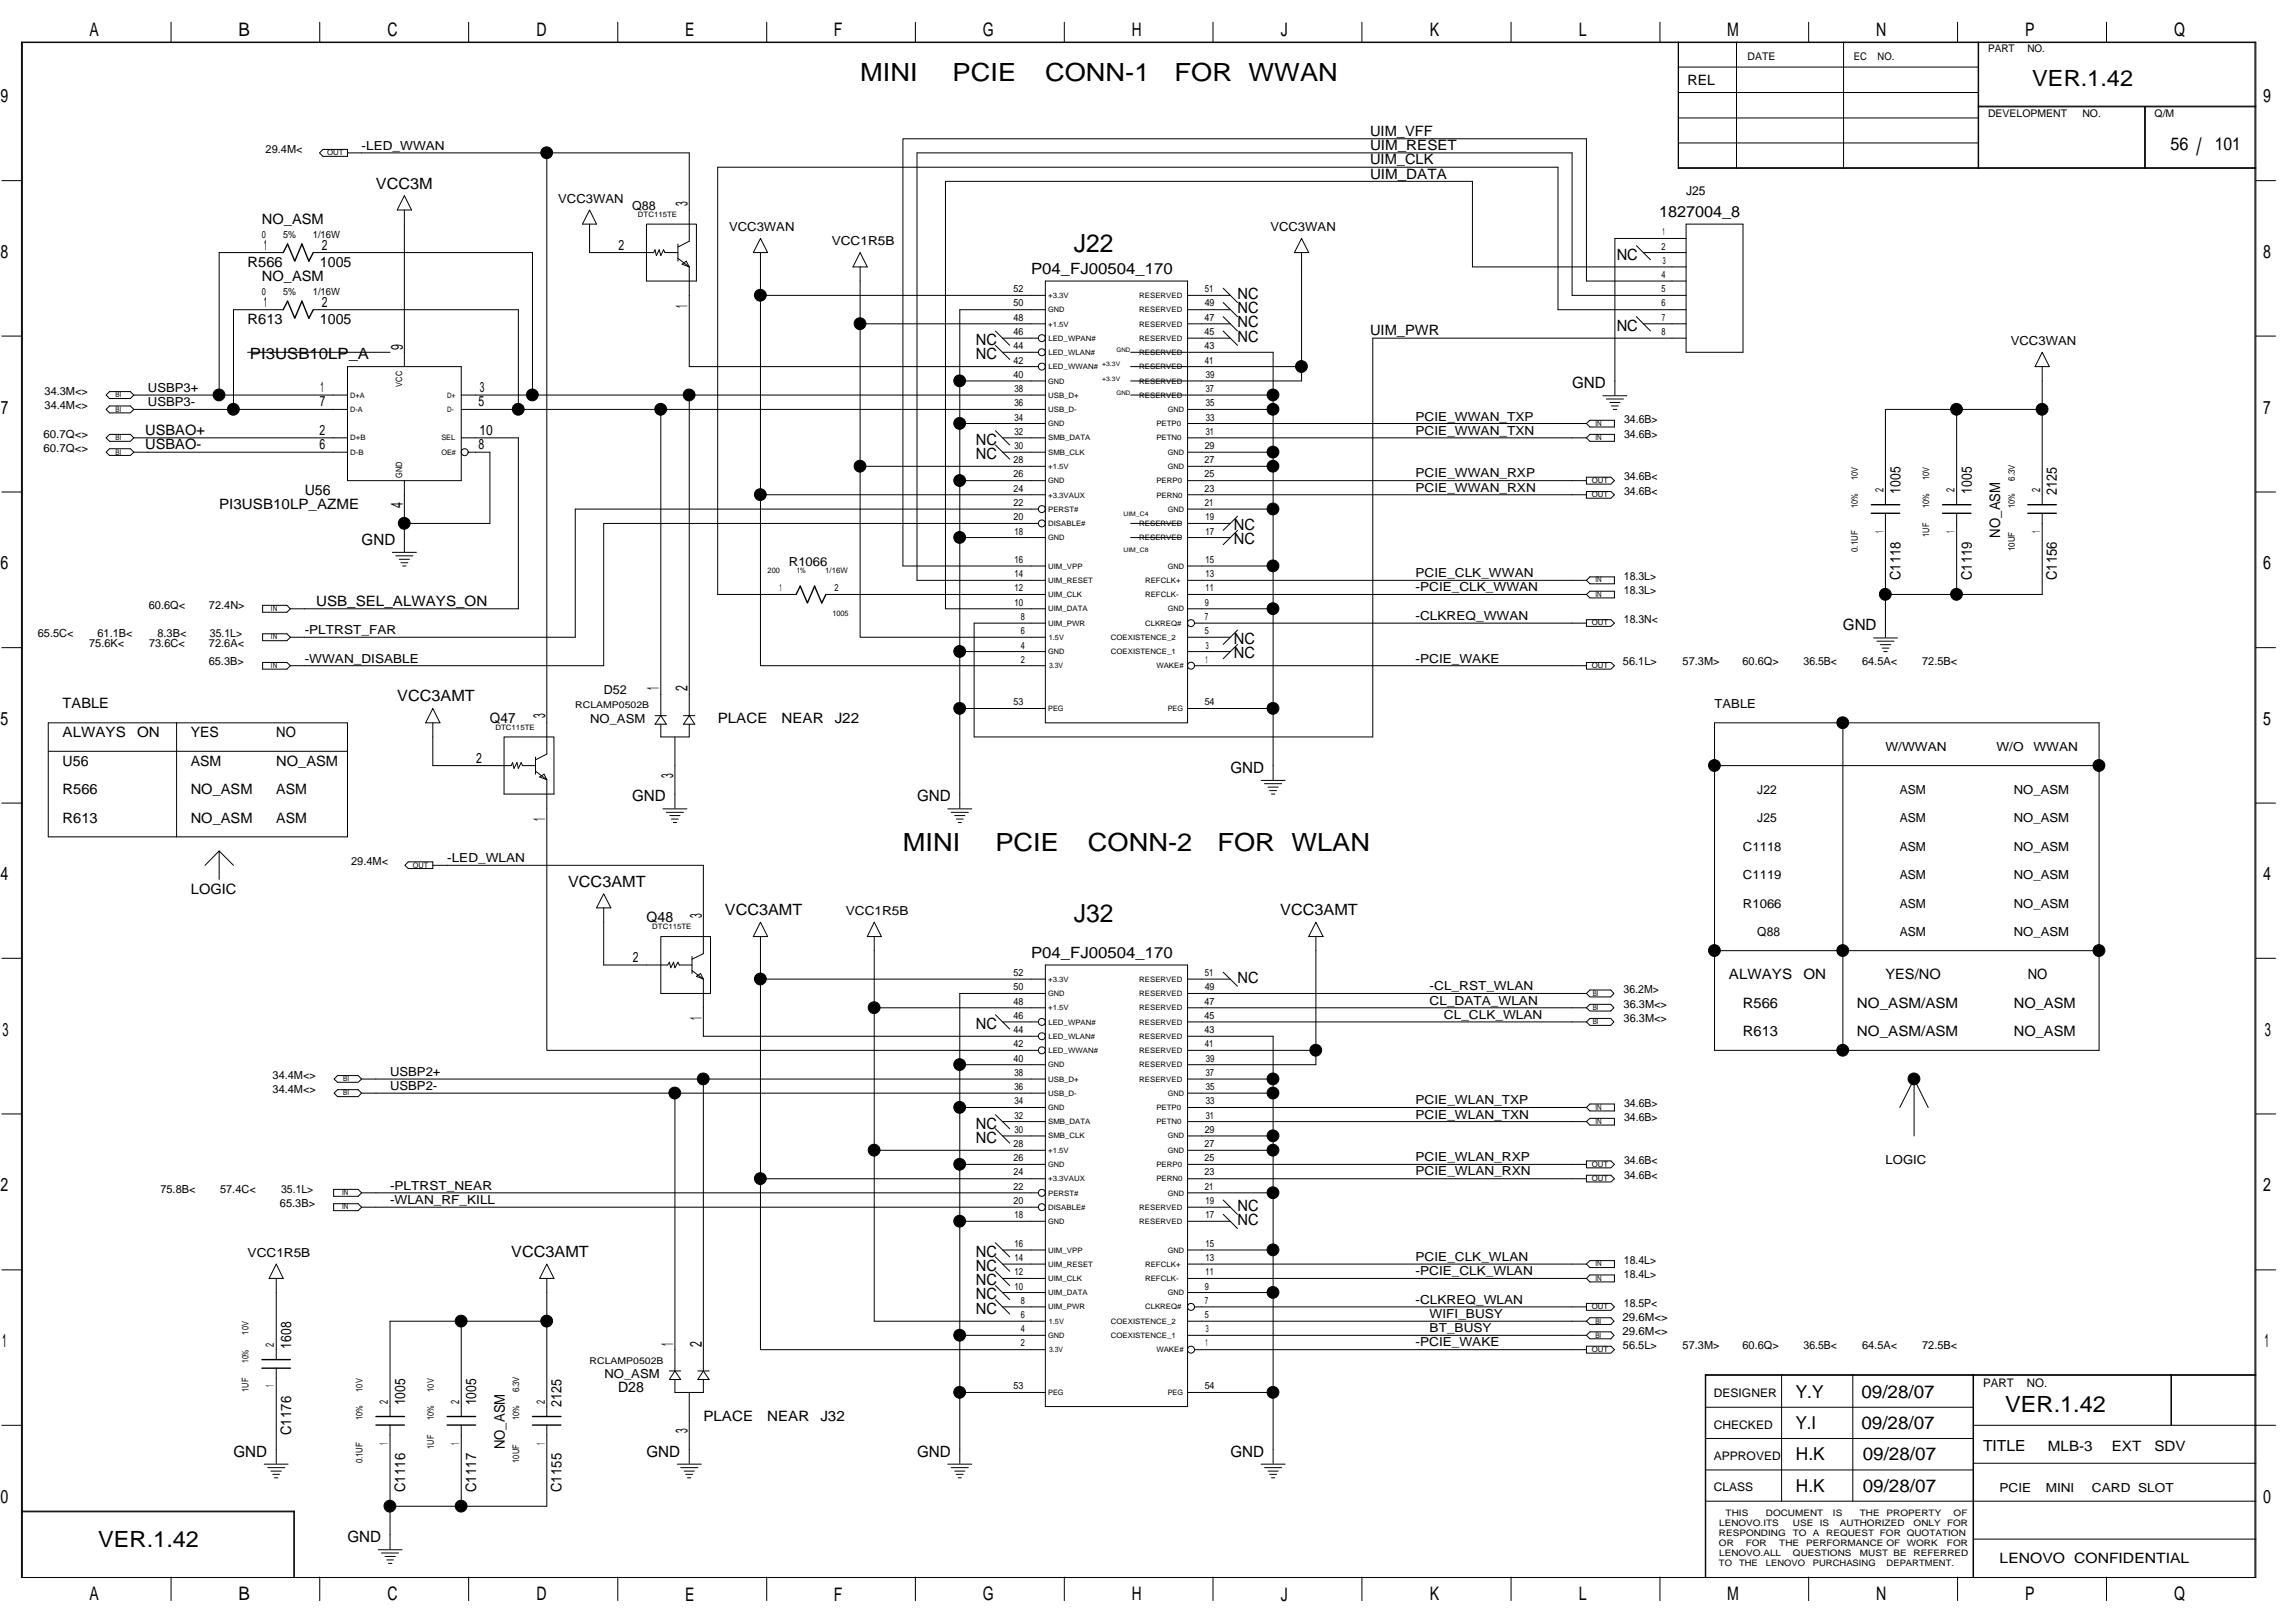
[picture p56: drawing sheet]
<svg xmlns="http://www.w3.org/2000/svg" width="420mm" height="297mm" viewBox="0 0 420 297" stroke-linecap="round" stroke-linejoin="round" font-family="sans-serif">
<defs><g id="words">
<g font-size="4.6">
<text x="157.5" y="14.9">MINI</text>
<text x="174.4" y="14.9">PCIE</text>
<text x="191.3" y="14.9">CONN-1</text>
<text x="215" y="14.9">FOR WWAN</text>
<text x="196.6" y="46.2">J22</text>
<text x="165.3" y="155.7">MINI</text>
<text x="182.2" y="155.7">PCIE</text>
<text x="199.2" y="155.7">CONN-2</text>
<text x="222.9" y="155.7">FOR WLAN</text>
<text x="196.6" y="168.7">J32</text>
</g>
<text font-size="4.4" x="402.1" y="28.4">/</text>
<g font-size="4.1">
<text x="372.1" y="15.7">VER.1.42</text>
<text x="367.1" y="258.4">VER.1.42</text>
<text x="18" y="283.2">VER.1.42</text>
</g>
<g font-size="3.4">
<text x="16.4" y="6.6">A</text>
<text x="43.6" y="6.6">B</text>
<text x="70.9" y="6.6">C</text>
<text x="98.2" y="6.6">D</text>
<text x="125.4" y="6.6">E</text>
<text x="152.7" y="6.6">F</text>
<text x="179.9" y="6.6">G</text>
<text x="207.2" y="6.6">H</text>
<text x="234.5" y="6.6">J</text>
<text x="261.8" y="6.6">K</text>
<text x="289" y="6.6">L</text>
<text x="316.2" y="6.6">M</text>
<text x="343.5" y="6.6">N</text>
<text x="370.8" y="6.6">P</text>
<text x="398" y="6.6">Q</text>
<text x=".1" y="18.8">9</text>
<text x="414.3" y="18.8">9</text>
<text x=".1" y="47.2">8</text>
<text x="414.3" y="47.2">8</text>
<text x=".2" y="75.7">7</text>
<text x="414.3" y="75.7">7</text>
<text x=".1" y="104.2">6</text>
<text x="414.3" y="104.2">6</text>
<text x=".1" y="132.7">5</text>
<text x="414.3" y="132.7">5</text>
<text x=".1" y="161.1">4</text>
<text x="414.3" y="161.1">4</text>
<text x=".5" y="189.6">3</text>
<text x="414.6" y="189.6">3</text>
<text x=".1" y="218.1">2</text>
<text x="414.3" y="218.1">2</text>
<text x=".4" y="246.6">1</text>
<text x="414.6" y="246.6">1</text>
<text x=".1" y="275.1">0</text>
<text x="414.3" y="275.1">0</text>
<text x="16.4" y="292.9">A</text>
<text x="43.6" y="292.9">B</text>
<text x="70.9" y="292.9">C</text>
<text x="98.2" y="292.9">D</text>
<text x="125.4" y="292.9">E</text>
<text x="152.7" y="292.9">F</text>
<text x="179.9" y="292.9">G</text>
<text x="207.2" y="292.9">H</text>
<text x="234.5" y="292.9">J</text>
<text x="261.8" y="292.9">K</text>
<text x="289" y="292.9">L</text>
<text x="316.2" y="292.9">M</text>
<text x="343.5" y="292.9">N</text>
<text x="370.8" y="292.9">P</text>
<text x="398" y="292.9">Q</text>
</g>
<g font-size="3.3">
<text x="397.4" y="27.4">56</text>
<text x="405.5" y="27.4">101</text>
<text x="328.7" y="255.8">Y.Y</text>
<text x="340.8" y="255.8">09/28/07</text>
<text x="328.7" y="261.6">Y.I</text>
<text x="340.8" y="261.6">09/28/07</text>
<text x="328.8" y="267.3">H.K</text>
<text x="341" y="267.3">09/28/07</text>
<text x="328.8" y="273">H.K</text>
<text x="341" y="273">09/28/07</text>
</g>
<g font-size="3.1">
<text x="125.8" y="37.6" transform="rotate(-90 125.8 37.6)">3</text>
<text x="125.8" y="56.3" transform="rotate(-90 125.8 56.3)">1</text>
<text x="73.7" y="64" transform="rotate(-90 73.7 64)">9</text>
<text x="73.7" y="93" transform="rotate(-90 73.7 93)">4</text>
<text x="99.8" y="131.5" transform="rotate(-90 99.8 131.5)">3</text>
<text x="120.6" y="126.3" transform="rotate(-90 120.6 126.3)">1</text>
<text x="125.8" y="126.5" transform="rotate(-90 125.8 126.5)">2</text>
<text x="123.3" y="142.4" transform="rotate(-90 123.3 142.4)">3</text>
<text x="99.8" y="150.2" transform="rotate(-90 99.8 150.2)">1</text>
<text x="128.5" y="168" transform="rotate(-90 128.5 168)">3</text>
<text x="128.5" y="186.7" transform="rotate(-90 128.5 186.7)">1</text>
<text x="123.3" y="246.3" transform="rotate(-90 123.3 246.3)">1</text>
<text x="128.5" y="246.5" transform="rotate(-90 128.5 246.5)">2</text>
<text x="125.8" y="262.3" transform="rotate(-90 125.8 262.3)">3</text>
</g>
<g font-size="2.8">
<text x="68.8" y="34.5">VCC3M</text>
<text x="303.7" y="39.7">1827004_8</text>
<text x="296" y="47.5">NC</text>
<text x="188.8" y="50.2">P04_FJ00504_170</text>
<text x="226.6" y="54.7">NC</text>
<text x="226.6" y="57.3">NC</text>
<text x="226.6" y="59.9">NC</text>
<text x="45.8" y="65.8">PI3USB10LP_A</text>
<text x="178.6" y="63.1">NC</text>
<text x="178.6" y="65.7">NC</text>
<text x="226.6" y="62.5">NC</text>
<text x="296" y="60.5">NC</text>
<text x="287.8" y="71">GND</text>
<text x="178.6" y="84">NC</text>
<text x="178.6" y="81.4">NC</text>
<text x="66.2" y="99.7">GND</text>
<text x="225.9" y="99.7">NC</text>
<text x="225.9" y="97">NC</text>
<text x="225.9" y="117.9">NC</text>
<text x="337.4" y="115.3">GND</text>
<text x="225.9" y="120.5">NC</text>
<text x="72.7" y="128.4">VCC3AMT</text>
<text x="225.2" y="141.4">GND</text>
<text x="115.7" y="146.6">GND</text>
<text x="167.9" y="146.6">GND</text>
<text x="104" y="162.3">VCC3AMT</text>
<text x="132.7" y="167.5">VCC3AMT</text>
<text x="234.4" y="167.5">VCC3AMT</text>
<text x="188.8" y="175.3">P04_FJ00504_170</text>
<text x="226.6" y="179.8">NC</text>
<text x="178.6" y="188.3">NC</text>
<text x="178.6" y="209.1">NC</text>
<text x="178.6" y="206.5">NC</text>
<text x="226.6" y="221.6">NC</text>
<text x="226.6" y="224.2">NC</text>
<text x="93.6" y="230">VCC3AMT</text>
<text x="178.6" y="230">NC</text>
<text x="178.6" y="232.6">NC</text>
<text x="178.6" y="235.2">NC</text>
<text x="178.6" y="237.8">NC</text>
<text x="178.6" y="240.5">NC</text>
<text x="42.7" y="266.6">GND</text>
<text x="118.4" y="266.6">GND</text>
<text x="167.9" y="266.6">GND</text>
<text x="225.2" y="266.6">GND</text>
<text x="363" y="265.6">TITLE</text>
<text x="63.6" y="282.2">GND</text>
</g>
<g font-size="2.7">
<text x="347.9" y="90.3" transform="rotate(-90 347.9 90.3)">1005</text>
<text x="361" y="90.3" transform="rotate(-90 361 90.3)">1005</text>
<text x="376.6" y="90.6" transform="rotate(-90 376.6 90.6)">2125</text>
<text x="366.2" y="98.4" transform="rotate(-90 366.2 98.4)">NO_ASM</text>
<text x="347.9" y="106.2" transform="rotate(-90 347.9 106.2)">C1118</text>
<text x="361" y="106.2" transform="rotate(-90 361 106.2)">C1119</text>
<text x="376.6" y="106.2" transform="rotate(-90 376.6 106.2)">C1156</text>
<text x="53.3" y="246.8" transform="rotate(-90 53.3 246.8)">1608</text>
<text x="74.2" y="257.2" transform="rotate(-90 74.2 257.2)">1005</text>
<text x="87.2" y="257.2" transform="rotate(-90 87.2 257.2)">1005</text>
<text x="102.8" y="257.4" transform="rotate(-90 102.8 257.4)">2125</text>
<text x="53.3" y="262.6" transform="rotate(-90 53.3 262.6)">C1176</text>
<text x="92.4" y="265.3" transform="rotate(-90 92.4 265.3)">NO_ASM</text>
<text x="74.2" y="273.1" transform="rotate(-90 74.2 273.1)">C1116</text>
<text x="87.2" y="273.1" transform="rotate(-90 87.2 273.1)">C1117</text>
<text x="102.8" y="273.1" transform="rotate(-90 102.8 273.1)">C1155</text>
</g>
<g font-size="2.6">
<text x="308.9" y="15.5">REL</text>
<text x="250.8" y="27.5">UIM_RESET</text>
<text x="250.8" y="24.8">UIM_VFF</text>
<text x="250.8" y="30.1">UIM_CLK</text>
<text x="250.8" y="32.7">UIM_DATA</text>
<text x="48" y="41">NO_ASM</text>
<text x="48.3" y="45.7">1</text>
<text x="58.9" y="45.7">2</text>
<text x="113.2" y="45.7">2</text>
<text x="45.3" y="48.9">R566</text>
<text x="48" y="51.4">NO_ASM</text>
<text x="58.6" y="48.9">1005</text>
<text x="45.3" y="59.3">R613</text>
<text x="48.3" y="56.1">1</text>
<text x="58.6" y="59.3">1005</text>
<text x="58.9" y="56.1">2</text>
<text x="250.8" y="61.4">UIM_PWR</text>
<text x="58.7" y="71.8">1</text>
<text x="87.8" y="71.8">3</text>
<text x="58.5" y="74.4">7</text>
<text x="87.6" y="74.4">5</text>
<text x="26.6" y="82.2">USBAO-</text>
<text x="26.6" y="79.6">USBAO+</text>
<text x="58.5" y="82.2">6</text>
<text x="58.5" y="79.6">2</text>
<text x="87.6" y="82.2">8</text>
<text x="87.8" y="79.6">10</text>
<text x="40.1" y="93.2">PI3USB10LP_AZME</text>
<text x="55.8" y="90.6">U56</text>
<text x="57.9" y="110.9">USB_SEL_ALWAYS_ON</text>
<text x="11.5" y="129.7">TABLE</text>
<text x="11.5" y="134.9">ALWAYS</text>
<text x="25.1" y="134.9">ON</text>
<text x="34.9" y="134.9">YES</text>
<text x="50.6" y="134.9">NO</text>
<text x="89.7" y="132.3">Q47</text>
<text x="131.4" y="132.3">PLACE</text>
<text x="143.1" y="132.3">NEAR</text>
<text x="152.8" y="132.3">J22</text>
<text x="11.5" y="140.1">U56</text>
<text x="34.9" y="140.1">ASM</text>
<text x="50.6" y="140.1">NO_ASM</text>
<text x="87.2" y="139.6">2</text>
<text x="11.5" y="145.3">R566</text>
<text x="34.9" y="145.3">NO_ASM</text>
<text x="50.6" y="145.3">ASM</text>
<text x="11.5" y="150.5">R613</text>
<text x="34.9" y="150.5">NO_ASM</text>
<text x="50.6" y="150.5">ASM</text>
<text x="35" y="163.6">LOGIC</text>
<text x="118.4" y="168.8">Q48</text>
<text x="115.9" y="176.1">2</text>
<text x="316.5" y="179.2">ALWAYS</text>
<text x="330.1" y="179.2">ON</text>
<text x="345.2" y="179.2">YES/NO</text>
<text x="371.3" y="179.2">NO</text>
<text x="319.1" y="184.4">R566</text>
<text x="340" y="184.4">NO_ASM/ASM</text>
<text x="368.7" y="184.4">NO_ASM</text>
<text x="319.1" y="189.7">R613</text>
<text x="340" y="189.7">NO_ASM/ASM</text>
<text x="368.7" y="189.7">NO_ASM</text>
<text x="113.1" y="254.8">D28</text>
<text x="128.8" y="260.1">PLACE</text>
<text x="140.4" y="260.1">NEAR</text>
<text x="150.2" y="260.1">J32</text>
<text x="374.9" y="265.5">MLB-3</text>
<text x="386.6" y="265.5">EXT</text>
<text x="394.4" y="265.5">SDV</text>
<text x="366.1" y="286.1">LENOVO CONFIDENTIAL</text>
</g>
<g font-size="2.3">
<text x="66.2" y="27.4">-LED_WWAN</text>
<text x="308.7" y="35.8">J25</text>
<text x="102.2" y="37.1">VCC3WAN</text>
<text x="115.7" y="38.4">Q88</text>
<text x="133.5" y="42.3">VCC3WAN</text>
<text x="152.3" y="44.9">VCC1R5B</text>
<text x="232.6" y="42.3">VCC3WAN</text>
<text x="368.1" y="63.2">VCC3WAN</text>
<text x="27.1" y="71.8">USBP3+</text>
<text x="27.1" y="74.3">USBP3-</text>
<text x="259.2" y="77">PCIE_WWAN_TXP</text>
<text x="259.2" y="79.6">PCIE_WWAN_TXN</text>
<text x="259.2" y="87.4">PCIE_WWAN_RXP</text>
<text x="259.2" y="90">PCIE_WWAN_RXN</text>
<text x="144.4" y="103.5">R1066</text>
<text x="259.2" y="105.7">PCIE_CLK_WWAN</text>
<text x="259.2" y="113.5">-CLKREQ_WWAN</text>
<text x="259.2" y="108.2">-PCIE_CLK_WWAN</text>
<text x="55.8" y="116.1">-PLTRST_FAR</text>
<text x="55.8" y="121.3">-WWAN_DISABLE</text>
<text x="259.2" y="121.3">-PCIE_WAKE</text>
<text x="110.5" y="127">D52</text>
<text x="313.9" y="129.6">TABLE</text>
<text x="108" y="132.2">NO_ASM</text>
<text x="345.2" y="137.5">W/WWAN</text>
<text x="365.5" y="137.5">W/O</text>
<text x="372.3" y="137.5">WWAN</text>
<text x="321.7" y="145.3">J22</text>
<text x="347.8" y="145.3">ASM</text>
<text x="368.7" y="145.3">NO_ASM</text>
<text x="319.1" y="155.7">C1118</text>
<text x="321.7" y="150.5">J25</text>
<text x="347.8" y="155.7">ASM</text>
<text x="347.8" y="150.5">ASM</text>
<text x="368.7" y="155.7">NO_ASM</text>
<text x="368.7" y="150.5">NO_ASM</text>
<text x="81.9" y="157.8">-LED_WLAN</text>
<text x="319.1" y="160.9">C1119</text>
<text x="347.8" y="160.9">ASM</text>
<text x="368.7" y="160.9">NO_ASM</text>
<text x="154.8" y="167.4">VCC1R5B</text>
<text x="319.1" y="166.1">R1066</text>
<text x="347.8" y="166.1">ASM</text>
<text x="368.7" y="166.1">NO_ASM</text>
<text x="321.7" y="171.4">Q88</text>
<text x="347.8" y="171.4">ASM</text>
<text x="368.7" y="171.4">NO_ASM</text>
<text x="261.7" y="183.9">CL_DATA_WLAN</text>
<text x="261.7" y="181.3">-CL_RST_WLAN</text>
<text x="264.4" y="186.5">CL_CLK_WLAN</text>
<text x="71.4" y="196.9">USBP2+</text>
<text x="71.4" y="199.5">USBP2-</text>
<text x="259.2" y="202.1">PCIE_WLAN_TXP</text>
<text x="259.2" y="204.7">PCIE_WLAN_TXN</text>
<text x="259.2" y="215.1">PCIE_WLAN_RXN</text>
<text x="259.2" y="212.6">PCIE_WLAN_RXP</text>
<text x="345.2" y="213.1">LOGIC</text>
<text x="71.4" y="220.4">-WLAN_RF_KILL</text>
<text x="71.4" y="217.8">-PLTRST_NEAR</text>
<text x="45.3" y="230">VCC1R5B</text>
<text x="259.2" y="230.8">PCIE_CLK_WLAN</text>
<text x="259.2" y="233.4">-PCIE_CLK_WLAN</text>
<text x="259.2" y="238.6">-CLKREQ_WLAN</text>
<text x="261.7" y="243.8">BT_BUSY</text>
<text x="261.7" y="241.2">WIFI_BUSY</text>
<text x="259.2" y="246.4">-PCIE_WAKE</text>
<text x="110.6" y="252.2">NO_ASM</text>
<text x="366" y="273">PCIE</text>
<text x="374.5" y="273">MINI</text>
<text x="383" y="273">CARD SLOT</text>
</g>
<g font-size="2.2">
<text x="313.8" y="255.7">DESIGNER</text>
<text x="363" y="253.8">PART</text>
<text x="371.1" y="253.8">NO.</text>
<text x="313.8" y="261.5">CHECKED</text>
<text x="313.8" y="267.2">APPROVED</text>
<text x="313.8" y="272.9">CLASS</text>
</g>
<g font-size="2.1">
<text x="344.8" y="90" transform="rotate(-90 344.8 90)">2</text>
<text x="357.8" y="90" transform="rotate(-90 357.8 90)">2</text>
<text x="373.5" y="90" transform="rotate(-90 373.5 90)">2</text>
<text x="344.8" y="97.5" transform="rotate(-90 344.8 97.5)">1</text>
<text x="357.8" y="97.5" transform="rotate(-90 357.8 97.5)">1</text>
<text x="373.5" y="97.5" transform="rotate(-90 373.5 97.5)">1</text>
<text x="50.2" y="246.5" transform="rotate(-90 50.2 246.5)">2</text>
<text x="50.2" y="253.9" transform="rotate(-90 50.2 253.9)">1</text>
<text x="71" y="256.9" transform="rotate(-90 71 256.9)">2</text>
<text x="84.1" y="256.9" transform="rotate(-90 84.1 256.9)">2</text>
<text x="99.7" y="256.9" transform="rotate(-90 99.7 256.9)">2</text>
<text x="71" y="264.4" transform="rotate(-90 71 264.4)">1</text>
<text x="84.1" y="264.4" transform="rotate(-90 84.1 264.4)">1</text>
<text x="99.7" y="264.4" transform="rotate(-90 99.7 264.4)">1</text>
</g>
<g font-size="2">
<text x="48.6" y="27.9">29.4M&lt;</text>
<text x="8.2" y="72.3">34.3M&lt;&gt;</text>
<text x="8.2" y="74.9">34.4M&lt;&gt;</text>
<text x="297.3" y="77.5">34.6B&gt;</text>
<text x="7.9" y="82.7">60.7Q&lt;&gt;</text>
<text x="7.9" y="80.1">60.7Q&lt;&gt;</text>
<text x="297.3" y="80.1">34.6B&gt;</text>
<text x="297.3" y="87.9">34.6B&lt;</text>
<text x="297.3" y="90.5">34.6B&lt;</text>
<text x="297.3" y="106.2">18.3L&gt;</text>
<text x="27.3" y="111.4">60.6Q&lt;</text>
<text x="38.3" y="111.4">72.4N&gt;</text>
<text x="297.3" y="108.8">18.3L&gt;</text>
<text x="6.9" y="116.6">65.5C&lt;</text>
<text x="16.3" y="118.5">75.6K&lt;</text>
<text x="17.9" y="116.6">61.1B&lt;</text>
<text x="27.3" y="118.5">73.6C&lt;</text>
<text x="28.8" y="116.6">8.3B&lt;</text>
<text x="38.3" y="118.5">72.6A&lt;</text>
<text x="38.4" y="116.6">35.1L&gt;</text>
<text x="297.3" y="114">18.3N&lt;</text>
<text x="38.2" y="121.8">65.3B&gt;</text>
<text x="297.1" y="121.8">56.1L&gt;</text>
<text x="308" y="121.8">57.3M&gt;</text>
<text x="319" y="121.8">60.6Q&gt;</text>
<text x="330.2" y="121.8">36.5B&lt;</text>
<text x="340.9" y="121.8">64.5A&lt;</text>
<text x="351.9" y="121.8">72.5B&lt;</text>
<text x="64.3" y="158.3">29.4M&lt;</text>
<text x="297.3" y="184.4">36.3M&lt;&gt;</text>
<text x="297.3" y="181.8">36.2M&gt;</text>
<text x="297.3" y="187">36.3M&lt;&gt;</text>
<text x="49.9" y="197.4">34.4M&lt;&gt;</text>
<text x="49.9" y="200">34.4M&lt;&gt;</text>
<text x="297.3" y="202.6">34.6B&gt;</text>
<text x="297.3" y="205.2">34.6B&gt;</text>
<text x="297.3" y="215.7">34.6B&lt;</text>
<text x="297.3" y="213.1">34.6B&lt;</text>
<text x="29.4" y="218.3">75.8B&lt;</text>
<text x="40.3" y="218.3">57.4C&lt;</text>
<text x="51.3" y="220.9">65.3B&gt;</text>
<text x="51.5" y="218.3">35.1L&gt;</text>
<text x="297.3" y="231.3">18.4L&gt;</text>
<text x="297.3" y="233.9">18.4L&gt;</text>
<text x="297.3" y="239.1">18.5P&lt;</text>
<text x="297" y="244.3">29.6M&lt;&gt;</text>
<text x="297" y="241.8">29.6M&lt;&gt;</text>
<text x="297.1" y="247">56.5L&gt;</text>
<text x="308" y="247">57.3M&gt;</text>
<text x="319" y="247">60.6Q&gt;</text>
<text x="330.2" y="247">36.5B&lt;</text>
<text x="340.9" y="247">64.5A&lt;</text>
<text x="351.9" y="247">72.5B&lt;</text>
</g>
<g font-size="1.9">
<text x="319.9" y="11">DATE</text>
<text x="339.4" y="11">EC</text>
<text x="343.7" y="11">NO.</text>
<text x="364" y="9.5">PART</text>
<text x="371.2" y="9.5">NO.</text>
<text x="364" y="21.3">DEVELOPMENT</text>
<text x="381.2" y="21.3">NO.</text>
<text x="394.5" y="21.3">Q/M</text>
</g>
<g font-size="1.8">
<text x="48" y="43.6">0</text>
<text x="51.8" y="43.6">5%</text>
<text x="57.3" y="43.6">1/16W</text>
<text x="304.2" y="45.7">2</text>
<text x="304.4" y="43.1">1</text>
<text x="185.5" y="53.5">52</text>
<text x="220.5" y="53.5">51</text>
<text x="304.2" y="53.5">5</text>
<text x="304.2" y="50.9">4</text>
<text x="304.4" y="48.3">3</text>
<text x="48" y="54">0</text>
<text x="51.8" y="54">5%</text>
<text x="57.3" y="54">1/16W</text>
<text x="185.5" y="56.1">50</text>
<text x="185.5" y="58.7">48</text>
<text x="220.5" y="58.7">47</text>
<text x="220.5" y="56.1">49</text>
<text x="304.2" y="56.1">6</text>
<text x="304.2" y="58.7">7</text>
<text x="185.5" y="61.3">46</text>
<text x="185.5" y="63.9">44</text>
<text x="220.5" y="61.3">45</text>
<text x="220.5" y="63.9">43</text>
<text x="304.2" y="61.3">8</text>
<text x="185.5" y="69.1">40</text>
<text x="185.5" y="66.5">42</text>
<text x="185.7" y="71.8">38</text>
<text x="220.5" y="66.5">41</text>
<text x="220.8" y="69.1">39</text>
<text x="220.8" y="71.8">37</text>
<text x="185.7" y="74.3">36</text>
<text x="185.7" y="77">34</text>
<text x="220.8" y="74.3">35</text>
<text x="220.8" y="77">33</text>
<text x="185.7" y="79.6">32</text>
<text x="185.7" y="82.2">30</text>
<text x="220.5" y="82.2">29</text>
<text x="220.8" y="79.6">31</text>
<text x="185.5" y="84.8">28</text>
<text x="185.5" y="87.4">26</text>
<text x="220.5" y="84.8">27</text>
<text x="220.5" y="87.4">25</text>
<text x="185.5" y="95.2">20</text>
<text x="185.5" y="90">24</text>
<text x="185.5" y="92.6">22</text>
<text x="220.5" y="90">23</text>
<text x="220.5" y="92.6">21</text>
<text x="220.7" y="95.2">19</text>
<text x="185.7" y="97.8">18</text>
<text x="220.7" y="97.8">17</text>
<text x="185.7" y="103">16</text>
<text x="185.7" y="105.7">14</text>
<text x="220.7" y="103">15</text>
<text x="220.7" y="105.7">13</text>
<text x="142.7" y="108.2">1</text>
<text x="152.8" y="108.2">2</text>
<text x="185.7" y="110.9">10</text>
<text x="185.7" y="108.2">12</text>
<text x="186.9" y="113.5">8</text>
<text x="220.5" y="110.9">9</text>
<text x="220.6" y="113.5">7</text>
<text x="220.7" y="108.2">11</text>
<text x="186.9" y="116.1">6</text>
<text x="186.9" y="118.7">4</text>
<text x="220.5" y="116.1">5</text>
<text x="220.8" y="118.7">3</text>
<text x="186.9" y="121.3">2</text>
<text x="220.7" y="121.3">1</text>
<text x="185.5" y="129.1">53</text>
<text x="220.5" y="129.1">54</text>
<text x="185.5" y="178.6">52</text>
<text x="220.5" y="178.6">51</text>
<text x="185.5" y="181.3">50</text>
<text x="185.5" y="183.9">48</text>
<text x="220.5" y="183.9">47</text>
<text x="220.5" y="181.3">49</text>
<text x="185.5" y="186.5">46</text>
<text x="185.5" y="189.1">44</text>
<text x="185.5" y="191.7">42</text>
<text x="220.5" y="186.5">45</text>
<text x="220.5" y="189.1">43</text>
<text x="220.5" y="191.7">41</text>
<text x="185.5" y="194.3">40</text>
<text x="185.7" y="196.9">38</text>
<text x="220.8" y="194.3">39</text>
<text x="220.8" y="196.9">37</text>
<text x="185.7" y="199.5">36</text>
<text x="185.7" y="202.1">34</text>
<text x="220.8" y="199.5">35</text>
<text x="220.8" y="202.1">33</text>
<text x="185.5" y="209.9">28</text>
<text x="185.7" y="204.7">32</text>
<text x="185.7" y="207.3">30</text>
<text x="220.5" y="209.9">27</text>
<text x="220.5" y="207.3">29</text>
<text x="220.8" y="204.7">31</text>
<text x="185.5" y="212.6">26</text>
<text x="185.5" y="215.1">24</text>
<text x="220.5" y="212.6">25</text>
<text x="220.5" y="215.1">23</text>
<text x="185.5" y="220.4">20</text>
<text x="185.5" y="217.8">22</text>
<text x="220.5" y="217.8">21</text>
<text x="220.7" y="220.4">19</text>
<text x="185.7" y="223">18</text>
<text x="220.7" y="223">17</text>
<text x="185.7" y="228.2">16</text>
<text x="185.7" y="230.8">14</text>
<text x="185.7" y="233.4">12</text>
<text x="220.7" y="228.2">15</text>
<text x="220.7" y="230.8">13</text>
<text x="220.7" y="233.4">11</text>
<text x="185.7" y="236">10</text>
<text x="186.9" y="238.6">8</text>
<text x="220.5" y="236">9</text>
<text x="220.6" y="238.6">7</text>
<text x="186.9" y="241.2">6</text>
<text x="186.9" y="243.8">4</text>
<text x="220.5" y="241.2">5</text>
<text x="220.8" y="243.8">3</text>
<text x="186.9" y="246.4">2</text>
<text x="220.7" y="246.4">1</text>
<text x="185.5" y="254.3">53</text>
<text x="220.5" y="254.3">54</text>
</g>
<g font-size="1.7">
<text x="340.1" y="87.8" transform="rotate(-90 340.1 87.8)">10V</text>
<text x="353.2" y="87.8" transform="rotate(-90 353.2 87.8)">10V</text>
<text x="368.8" y="88" transform="rotate(-90 368.8 88)">6.3V</text>
<text x="340.1" y="93" transform="rotate(-90 340.1 93)">10%</text>
<text x="353.2" y="93" transform="rotate(-90 353.2 93)">10%</text>
<text x="368.8" y="93" transform="rotate(-90 368.8 93)">10%</text>
<text x="340.1" y="101" transform="rotate(-90 340.1 101)">0.1UF</text>
<text x="353.2" y="98.3" transform="rotate(-90 353.2 98.3)">1UF</text>
<text x="368.8" y="100.9" transform="rotate(-90 368.8 100.9)">10UF</text>
<text x="105.3" y="129.6">RCLAMP0502B</text>
<text x="45.5" y="244.3" transform="rotate(-90 45.5 244.3)">10V</text>
<text x="45.5" y="249.5" transform="rotate(-90 45.5 249.5)">10%</text>
<text x="107.9" y="249.6">RCLAMP0502B</text>
<text x="45.5" y="254.7" transform="rotate(-90 45.5 254.7)">1UF</text>
<text x="66.4" y="254.7" transform="rotate(-90 66.4 254.7)">10V</text>
<text x="79.4" y="254.7" transform="rotate(-90 79.4 254.7)">10V</text>
<text x="95.1" y="254.8" transform="rotate(-90 95.1 254.8)">6.3V</text>
<text x="66.4" y="259.9" transform="rotate(-90 66.4 259.9)">10%</text>
<text x="79.4" y="259.9" transform="rotate(-90 79.4 259.9)">10%</text>
<text x="95.1" y="259.9" transform="rotate(-90 95.1 259.9)">10%</text>
<text x="66.4" y="267.8" transform="rotate(-90 66.4 267.8)">0.1UF</text>
<text x="79.4" y="265.1" transform="rotate(-90 79.4 265.1)">1UF</text>
<text x="95.1" y="267.7" transform="rotate(-90 95.1 267.7)">10UF</text>
</g>
<g font-size="1.6">
<text x="73.6" y="70.7" transform="rotate(-90 73.6 70.7)">VCC</text>
<text x="73.6" y="87.4" transform="rotate(-90 73.6 87.4)">GND</text>
<text x="314.7" y="281.2">RESPONDING</text>
<text x="314.7" y="279.3">LENOVO.ITS</text>
<text x="315.9" y="277.5">THIS</text>
<text x="323.3" y="277.5">DOCUMENT</text>
<text x="328.2" y="281.2">TO</text>
<text x="328.2" y="279.3">USE</text>
<text x="331.9" y="281.2">A</text>
<text x="333.2" y="279.3">IS</text>
<text x="334.3" y="281.2">REQUEST FOR QUOTATION</text>
<text x="335.6" y="277.5">IS</text>
<text x="336.8" y="279.3">AUTHORIZED</text>
<text x="340.5" y="277.5">THE</text>
<text x="345.4" y="277.5">PROPERTY</text>
<text x="350.3" y="279.3">ONLY</text>
<text x="356.5" y="279.3">FOR</text>
<text x="357.7" y="277.5">OF</text>
<text x="314.7" y="286.7">TO</text>
<text x="314.7" y="283">OR</text>
<text x="314.7" y="284.9">LENOVO.ALL</text>
<text x="318.4" y="286.7">THE</text>
<text x="319.6" y="283">FOR</text>
<text x="323.3" y="286.7">LENOVO</text>
<text x="325.7" y="283">THE</text>
<text x="328.2" y="284.9">QUESTIONS</text>
<text x="330.7" y="283">PERFORMANCE OF</text>
<text x="331.9" y="286.7">PURCHASING</text>
<text x="340.5" y="284.9">MUST BE</text>
<text x="345.4" y="286.7">DEPARTMENT.</text>
<text x="349.1" y="283">WORK</text>
<text x="350.3" y="284.9">REFERRED</text>
<text x="356.4" y="283">FOR</text>
</g>
<g font-size="1.4">
<text x="59.9" y="28.4">OUT</text>
<text x="116.8" y="39.7">DTC115TE</text>
<text x="191.9" y="54.5">+3.3V</text>
<text x="191.9" y="57.1">GND</text>
<text x="191.9" y="59.8">+1.5V</text>
<text x="208.6" y="54.5">RESERVED</text>
<text x="208.6" y="57.2">RESERVED</text>
<text x="208.6" y="59.8">RESERVED</text>
<text x="191.9" y="62.4">LED_WPAN#</text>
<text x="191.9" y="65">LED_WLAN#</text>
<text x="208.6" y="62.4">RESERVED</text>
<text x="208.6" y="65">RESERVED</text>
<text x="191.9" y="70.2">GND</text>
<text x="191.9" y="67.6">LED_WWAN#</text>
<text x="208.6" y="67.6">RESERVED</text>
<text x="208.6" y="70.2">RESERVED</text>
<text x="21.2" y="72.7">BI</text>
<text x="21.2" y="75.4">BI</text>
<text x="64.1" y="72.8">D+A</text>
<text x="64.1" y="75.4">D-A</text>
<text x="81.9" y="75.4">D-</text>
<text x="81.9" y="72.8">D+</text>
<text x="191.9" y="72.8">USB_D+</text>
<text x="191.9" y="75.4">USB_D-</text>
<text x="208.6" y="72.8">RESERVED</text>
<text x="213.8" y="75.4">GND</text>
<text x="292.1" y="77.9">IN</text>
<text x="21.2" y="83.2">BI</text>
<text x="21.2" y="80.6">BI</text>
<text x="64.1" y="80.6">D+B</text>
<text x="64.1" y="83.2">D-B</text>
<text x="80.8" y="83.2">OE#</text>
<text x="80.8" y="80.6">SEL</text>
<text x="191.9" y="78">GND</text>
<text x="191.9" y="80.6">SMB_DATA</text>
<text x="191.9" y="83.2">SMB_CLK</text>
<text x="211.7" y="78">PETP0</text>
<text x="211.7" y="80.6">PETN0</text>
<text x="213.8" y="83.2">GND</text>
<text x="292.1" y="80.5">IN</text>
<text x="191.9" y="85.8">+1.5V</text>
<text x="191.9" y="88.4">GND</text>
<text x="211.7" y="88.4">PERP0</text>
<text x="213.8" y="85.8">GND</text>
<text x="291.4" y="88.4">OUT</text>
<text x="191.9" y="91.1">+3.3VAUX</text>
<text x="191.9" y="93.6">PERST#</text>
<text x="211.7" y="91.1">PERN0</text>
<text x="213.8" y="93.6">GND</text>
<text x="291.4" y="91">OUT</text>
<text x="191.9" y="96.3">DISABLE#</text>
<text x="191.9" y="98.8">GND</text>
<text x="208.6" y="96.3">RESERVED</text>
<text x="208.6" y="98.8">RESERVED</text>
<text x="140.5" y="104.8">200</text>
<text x="145.9" y="104.8">1%</text>
<text x="151.1" y="104.8">1/16W</text>
<text x="191.9" y="104.1">UIM_VPP</text>
<text x="191.9" y="106.7">UIM_RESET</text>
<text x="209.6" y="106.7">REFCLK+</text>
<text x="213.8" y="104.1">GND</text>
<text x="292.1" y="106.6">IN</text>
<text x="49.6" y="111.8">IN</text>
<text x="152.4" y="112.6">1005</text>
<text x="191.9" y="109.3">UIM_CLK</text>
<text x="191.9" y="111.9">UIM_DATA</text>
<text x="209.6" y="109.3">REFCLK-</text>
<text x="213.8" y="111.9">GND</text>
<text x="292.1" y="109.2">IN</text>
<text x="49.6" y="117">IN</text>
<text x="191.9" y="119.7">GND</text>
<text x="191.9" y="114.5">UIM_PWR</text>
<text x="192" y="117.1">1.5V</text>
<text x="203.4" y="117.1">COEXISTENCE_2</text>
<text x="203.4" y="119.7">COEXISTENCE_1</text>
<text x="209.6" y="114.5">CLKREQ#</text>
<text x="291.4" y="114.5">OUT</text>
<text x="49.6" y="122.2">IN</text>
<text x="192.1" y="122.3">3.3V</text>
<text x="211.7" y="122.3">WAKE#</text>
<text x="291.4" y="122.3">OUT</text>
<text x="191.9" y="130.2">PEG</text>
<text x="213.8" y="130.2">PEG</text>
<text x="90.7" y="133.6">DTC115TE</text>
<text x="75.6" y="158.8">OUT</text>
<text x="119.4" y="170.1">DTC115TE</text>
<text x="191.9" y="179.7">+3.3V</text>
<text x="208.6" y="179.7">RESERVED</text>
<text x="191.9" y="182.3">GND</text>
<text x="191.9" y="184.9">+1.5V</text>
<text x="208.6" y="182.3">RESERVED</text>
<text x="208.6" y="184.9">RESERVED</text>
<text x="291.6" y="182.2">BI</text>
<text x="291.6" y="184.9">BI</text>
<text x="191.9" y="187.5">LED_WPAN#</text>
<text x="191.9" y="190.1">LED_WLAN#</text>
<text x="208.6" y="187.5">RESERVED</text>
<text x="208.6" y="190.1">RESERVED</text>
<text x="291.6" y="187.5">BI</text>
<text x="62.9" y="197.9">BI</text>
<text x="191.9" y="195.3">GND</text>
<text x="191.9" y="198">USB_D+</text>
<text x="191.9" y="192.7">LED_WWAN#</text>
<text x="208.6" y="192.7">RESERVED</text>
<text x="208.6" y="195.3">RESERVED</text>
<text x="208.6" y="198">RESERVED</text>
<text x="62.9" y="200.5">BI</text>
<text x="191.9" y="200.5">USB_D-</text>
<text x="191.9" y="203.2">GND</text>
<text x="211.7" y="203.2">PETP0</text>
<text x="213.8" y="200.5">GND</text>
<text x="292.1" y="203.1">IN</text>
<text x="191.9" y="205.8">SMB_DATA</text>
<text x="191.9" y="208.4">SMB_CLK</text>
<text x="211.7" y="205.8">PETN0</text>
<text x="213.8" y="208.4">GND</text>
<text x="292.1" y="205.7">IN</text>
<text x="191.9" y="211">+1.5V</text>
<text x="191.9" y="213.6">GND</text>
<text x="211.7" y="213.6">PERP0</text>
<text x="213.8" y="211">GND</text>
<text x="291.4" y="213.5">OUT</text>
<text x="62.6" y="218.7">IN</text>
<text x="62.6" y="221.3">IN</text>
<text x="191.9" y="216.2">+3.3VAUX</text>
<text x="191.9" y="218.8">PERST#</text>
<text x="191.9" y="221.4">DISABLE#</text>
<text x="208.6" y="221.4">RESERVED</text>
<text x="211.7" y="216.2">PERN0</text>
<text x="213.8" y="218.8">GND</text>
<text x="291.4" y="216.2">OUT</text>
<text x="191.9" y="224">GND</text>
<text x="208.6" y="224">RESERVED</text>
<text x="191.9" y="229.2">UIM_VPP</text>
<text x="191.9" y="231.9">UIM_RESET</text>
<text x="209.6" y="231.9">REFCLK+</text>
<text x="213.8" y="229.2">GND</text>
<text x="292.1" y="231.7">IN</text>
<text x="191.9" y="234.4">UIM_CLK</text>
<text x="191.9" y="237.1">UIM_DATA</text>
<text x="191.9" y="239.6">UIM_PWR</text>
<text x="209.6" y="234.4">REFCLK-</text>
<text x="209.6" y="239.6">CLKREQ#</text>
<text x="213.8" y="237.1">GND</text>
<text x="291.4" y="239.6">OUT</text>
<text x="292.1" y="234.4">IN</text>
<text x="191.9" y="244.9">GND</text>
<text x="192" y="242.3">1.5V</text>
<text x="203.4" y="242.3">COEXISTENCE_2</text>
<text x="203.4" y="244.9">COEXISTENCE_1</text>
<text x="292.1" y="244.8">BI</text>
<text x="292.1" y="242.2">BI</text>
<text x="192.1" y="247.5">3.3V</text>
<text x="211.7" y="247.5">WAKE#</text>
<text x="291.4" y="247.4">OUT</text>
<text x="191.9" y="255.3">PEG</text>
<text x="213.8" y="255.3">PEG</text>
</g>
<g font-size="1.1">
<text x="204.4" y="64.4">GND</text>
<text x="201.8" y="67.1">+3.3V</text>
<text x="201.8" y="69.7">+3.3V</text>
<text x="204.4" y="72.3">GND</text>
<text x="205.7" y="94.4">UIM_C4</text>
<text x="205.7" y="101">UIM_C8</text>
</g>
</g></defs>
<g fill="none" stroke="#000" stroke-width=".25">
<path d="M51.8 56.7l.9-1.6 1.3 3.2 1.3-3.2 1.2 3.2 .9-1.6M57.4 46.2l-.9 1.6-1.2-3.1-1.3 3.1-1.3-3.1-.9 1.5M342.6 92.4h5.2M342.6 93.9h5.2M355.6 92.4h5.2M355.6 93.9h5.2M371.3 92.4h5.2M371.3 93.9h5.2M145.7 108.8l.8-1.5 1.3 3.1 1.3-3.1 1.3 3.1 .8-1.6M48 250.4h5.2M48 248.8h5.2M68.8 259.2h5.2"/>
<path d="M81.9 259.2h5.2M97.5 259.2h5.2M68.8 260.8h5.2M81.9 260.8h5.2M97.5 260.8h5.2"/>
</g>
<g fill="none" stroke="#000" stroke-width=".18">
<path d="M3.9 7.7h409.1v281h-409.1zM31.3 4.1v3.6M58.5 4.1v3.6M85.8 4.1v3.6M113.1 4.1v3.6M140.4 4.1v3.6M167.6 4.1v3.6M194.8 4.1v3.6M222.1 4.1v3.6M249.3 4.1v3.6M276.6 4.1v3.6M303.9 4.1v3.6"/>
<path d="M307.2 7.7v23.1h105.8M307.2 12.3h55M307.2 16.9h55M307.3 7.7v23.1M317.9 7.7v23.1M331.1 4.1v3.6M337.5 7.7v23.1M358.4 4.1v3.6M362.2 7.7v23.1M362.2 19.4h50.8M362.2 19.6h50.8M385.6 4.1v3.6"/>
<path d="M392.6 19.6v11.2M392.8 19.6v11.2M.3 33.1h3.6M58.5 28l.6-.7h4.5v1.3h-4.5zM63.6 28h36.5v110l-2.1 1.1M74 38.4v28.7M74 35.8l1.3 2.6h-2.6zM100.1 28h26.1v16.2l-2.1 1M107.9 38.4l1.3 2.6h-2.6zM307.2 30.7h105.8M307.2 21.6h55M307.3 26.2h54.9"/>
<path d="M413 33.1h3.6M51.8 56.7h-9.1v18.2h20.9M51.8 46.2h-11.7v26.1M57.4 46.2h40.1v26.1h-13.1M57.4 56.7h37.5v18.2M107.9 41v5.2h11.8l.2-.5 .3 1.1 .5-1.1 .3 1.1 .5-1.1 .2 .5h2.4M118.4 41h9.1v10.4h-9.1zM124.1 44.7v3.1M124.1 47.3l2.1 1.6M124.9 48.3l.7-.5 .6 1.1zM126.2 48.9v18.2h63.9M139.2 54.1v36.5h52.2"/>
<path d="M139.2 54.1h52.2M139.2 46.2v7.9M139.2 43.6l1.3 2.6h-2.6zM157.5 59.3h33.9M157.5 59.3v57.3h33.9M157.5 46.2l1.3 2.7h-2.6zM157.5 48.9v10.4M191.4 51.4h26v80.9h-26zM191.4 56.7h-15.7v91.2M223.9 52.7l2.7 2.7M223.9 58l2.7 2.6M223.9 55.4l2.7 2.6"/>
<path d="M225.2 54.1h-7.8M225.2 59.3h-7.8M225.2 56.7h-7.8M238.3 43.6l1.3 2.6h-2.6zM238.3 46.2v23.5h-31.3M299.6 58l2.6 2.6M299.6 45l2.6 2.5M300.9 59.3h7.8M300.9 46.2h7.8M308.7 51.4h-18.3v-26h-125.1v78.2h26.1M308.7 48.9h-39.1v-15.7h-96.5v78.2h18.3M308.7 56.7h-23.5v-26.1h-153.8v78.2h14.3"/>
<path d="M308.7 54.1h-20.9v-26.1h-119.9v78.2h23.5M308.7 43.6h-13.1v28.7M308.7 41h10.4v23.5h-10.4zM.3 61.5h3.6M19.4 72.3l.7-.6h3.8l.6 .6-.6 .6h-3.8zM20.1 74.3h3.8l.6 .6-.6 .7h-3.8l-.7-.7zM24.5 74.9h18.2M45.3 64.5h26.1M63.6 72.3h-39.1M63.6 67.1h20.8v20.9h-20.8zM97.5 72.3h93.9M121 74.9h-36.6"/>
<path d="M126.2 72.3v58.7M175.7 77.5h15.7M175.7 69.7h15.7M182.2 60.6l2.7 2.6M182.2 78.8l2.7 2.6M182.2 63.2l2.7 2.6M183.5 61.9h6.6M183.5 64.5h6.6M191.4 74.9h-70.4v56.1M207 72.3h26.1M207 64.5h26.1v7.8M223.9 60.6l2.7 2.6"/>
<path d="M225.2 61.9h-7.8M233.1 72.3v2.6h-15.7M233.1 74.9v67.8M238.3 67.1h-31.3M290.4 77.5h-73M290.4 77.5l.7-.6h4.5v1.2h-4.5zM291.1 79.5h4.5v1.3h-4.5l-.7-.7zM293.4 72.4h4.4M294.1 73h3.1M294.7 73.7h1.9M295 74.3h1.3M295.3 74.9h.7"/>
<path d="M308.7 61.9h-57.4v73h-73v-20.9h13.1M358.2 74.9v17.5M373.9 74.9h-28.7v17.5M373.9 64.5l1.3 2.6h-2.6zM373.9 67.1v25.3M413 61.5h3.6M.3 90h3.6M19.4 80.1l.7-.6h3.8l.6 .6-.6 .7h-3.8zM20.1 82.1h3.8l.6 .7-.6 .6h-3.8l-.7-.6zM24.5 80.1h39.1M63.6 82.8h-39.1M74 88v13"/>
<path d="M84.4 80.1h10.5v31.3h-41.7M85.7 82.8h4v13h-15.7M139.2 90.6v31.2h52.2M157.5 85.3h33.9M175.7 98.4h15.7M175.7 88h15.7M182.2 81.4l2.7 2.6M183.5 80.1h7.9M183.5 82.8h7.9M190.1 95.8h-79.6v26h-57.3M190.1 93.2h-84.8v23.4h-52.1M207 98.4h9.1"/>
<path d="M207 95.8h9.1M225.2 98.4h-7.8M225.2 95.8h-7.8M226.6 97.1l-2.7 2.6M226.6 94.5l-2.7 2.6M233.1 93.2h-15.7M233.1 85.3h-15.7M233.1 82.8h-15.7M290.4 80.1h-73M290.4 88h-73M290.4 87.3h4.5l.7 .7-.7 .6h-4.5zM290.4 90.6h-73"/>
<path d="M290.4 90h4.5l.7 .6-.7 .6h-4.5zM345.2 93.9v14.9h13v-14.9M373.9 93.9v14.9h-15.7M413 90h3.6M.3 118.5h3.6M48.1 110.8h4.4l.7 .6-.7 .7h-4.4zM48.1 116h4.4l.7 .6-.7 .7h-4.4zM71.8 101.1h4.4M72.5 101.7h3.1M73.1 102.4h1.9M73.4 103h1.3M73.7 103.6h.6"/>
<path d="M151.2 108.8h40.2M175.7 119.3h15.7M225.2 116.6h-7.8M225.2 119.3h-7.8M226.6 115.3l-2.7 2.6M226.6 117.9l-2.7 2.7M233.1 111.4h-15.7M233.1 103.6h-15.7M290.4 114h-71.7M290.4 108.8h-73M290.4 106.2h-73M290.4 113.4h4.5l.7 .6-.7 .6h-4.5z"/>
<path d="M290.4 106.2l.7-.6h4.5v1.2h-4.5zM290.4 108.8l.7-.6h4.5v1.2h-4.5zM343 116.8h4.4M343.6 117.3h3.1M344.2 118h1.9M344.6 118.6h1.2M344.9 119.3h.6M345.2 108.8v7.8M413 118.5h3.6M8.8 132.3h54.8v20.9h-54.8zM8.8 137.5h54.8M32.3 132.3v20.9"/>
<path d="M48.1 121.2h4.4l.7 .6-.7 .7h-4.4zM79.2 132.3v7.8h14.4l.2-.5 .3 1 .5-1 .3 1 .5-1 .3 .5h2.3M79.2 129.7l1.3 2.6h-2.6zM92.3 134.9h9.1v10.4h-9.1zM98 138.6v3.1M119.9 131h2.1M121 132.5v2.4h5.2v-2.4M121 131l1 1.5h-2.1zM123.6 134.9v13M125.1 131h2.1M126.2 131l1 1.5h-2.1zM175.7 129.7h15.7"/>
<path d="M233.1 129.7h-15.7M290.4 121.8h-71.7M290.4 121.2h4.5l.7 .6-.7 .7h-4.5zM337.4 132.3v59.9M.3 147h3.6M40.1 155.7l-2.6 2.7M42.7 158.4l-2.6-2.7v5.3M74.7 157.7h4.5v1.3h-4.5l-.6-.6zM79.2 158.4h49.6v16.1l-2.1 1.1M98 141.1l2.1 1.6M98.8 142.2l.8-.5 .5 1zM100.1 142.7v49.5h90"/>
<path d="M121.4 148h4.4M122 148.7h3.1M122.6 149.3h1.9M122.9 149.9h1.3M123.3 150.5h.6M173.5 148h4.4M174.1 148.7h3.2M174.8 149.3h1.8M175.1 149.9h1.2M175.4 150.5h.6M230.9 142.8h4.4M231.5 143.4h3.1"/>
<path d="M232.1 144.1h1.9M232.4 144.7h1.3M232.8 145.3h.6M313.9 140.1h70.4v-7.8h-70.4v41.7M384.3 140.1v33.9h-70.4M413 147h3.6M.3 175.4h3.6M110.5 166.2v10.4h11.7l.3-.5 .3 1 .5-1 .3 1 .5-1 .3 .5h2.3M110.5 163.6l1.3 2.6h-2.6zM121 171.4h9.1v10.4h-9.1zM126.7 175v3.2M126.7 177.6l2.1 1.6"/>
<path d="M127.5 178.7l.8-.5 .5 1zM128.8 179.2v10.5h61.3M139.2 179.2v36.5h52.2M139.2 179.2h52.2M139.2 171.4v7.8M139.2 168.8l1.3 2.6h-2.6zM160.1 171.4v39.1h31.3M160.1 168.8l1.3 2.6h-2.6zM191.4 176.6h26v80.8h-26zM223.9 177.9l2.7 2.6M225.2 179.2h-7.8M240.9 168.8l1.3 2.6h-2.6z"/>
<path d="M240.9 171.4v23.5h-23.5M313.9 174v18.2h70.4v-18.2M413 175.4h3.6M61.8 196.8h3.8l.6 .7-.6 .6h-3.8l-.6-.6zM66.2 197.5h125.2M128.8 197.5v53.4M160.1 184.4h31.3M175.7 194.9h15.7M182.2 185.7l2.7 2.6M183.5 187h6.6M191.4 181.8h-15.7v86M217.4 189.7h15.7v78.1"/>
<path d="M233.1 197.5h-15.7M240.9 192.2h-23.5M290.4 187h-73M290.4 187l.7-.6h3.8l.6 .6-.6 .7h-3.8zM290.4 181.8h-73M290.4 181.8l.7-.6h3.8l.6 .6-.6 .7h-3.8zM290.4 184.4h-73M290.4 184.4l.7-.6h3.8l.6 .6-.6 .6h-3.8zM350.4 197.5l2.6 5.2M350.4 197.5l-2.6 5.2M350.4 197.5v10.4M.3 203.9h3.6"/>
<path d="M61.1 217.7h4.5l.6 .6-.6 .6h-4.5zM61.2 200.1l.6-.7h3.8l.6 .7-.6 .6h-3.8zM66.2 218.3h123.9M66.2 200.1h125.2M123.6 200.1v50.8M139.2 215.7v31.3h52.2M160.1 210.5v31.3h31.3M175.7 213.1h15.7M175.7 202.7h15.7M182.2 204l2.7 2.6M182.2 206.6l2.7 2.6M183.5 207.9h7.9"/>
<path d="M183.5 205.3h7.9M223.9 219.6l2.7 2.6M233.1 218.3h-15.7M233.1 210.5h-15.7M233.1 207.9h-15.7M233.1 200.1h-15.7M290.4 202.7h-73M290.4 202.7l.7-.6h4.5v1.2h-4.5zM290.4 213.1h-73M290.4 205.3h-73M290.4 205.3l.7-.6h4.5v1.2h-4.5zM290.4 215.7h-73"/>
<path d="M290.4 212.5h4.5l.7 .6-.7 .6h-4.5zM290.4 215.1h4.5l.7 .6-.7 .6h-4.5zM413 203.9h3.6M.3 232.4h3.6M50.6 234v14.8M50.6 231.4l1.2 2.6h-2.5zM61.1 220.3h4.5l.6 .6-.6 .7h-4.5zM66.2 220.9h123.9M100.1 234v25.2M100.1 231.4l1.3 2.6h-2.6zM175.7 223.5h15.7M182.2 227.5l2.7 2.5"/>
<path d="M182.2 232.7l2.7 2.6M182.2 237.9l2.7 2.6M182.2 235.3l2.7 2.6M182.2 230l2.7 2.7M183.5 228.8h7.9M183.5 234h7.9M183.5 239.2h7.9M183.5 236.6h7.9M183.5 231.4h7.9M223.9 222.2l2.7 2.6M225.2 220.9h-7.8M225.2 223.5h-7.8"/>
<path d="M233.1 236.6h-15.7M233.1 228.8h-15.7M290.4 231.4h-73M290.4 231.4l.7-.7h4.5v1.3h-4.5zM290.4 234l.7-.7h4.5v1.3h-4.5zM290.4 239.2h-71.7M290.4 234h-73M290.4 238.5h4.5l.7 .7-.7 .6h-4.5zM413 232.4h3.6M50.6 250.4v17.4M84.4 241.8v17.4M100.1 241.8h-28.7v17.4"/>
<path d="M122.5 250.9h2.1M123.6 250.9l1 1.6h-2.1zM123.6 252.5v2.3h5.2v-2.3M126.2 254.8v13M127.8 250.9h2M128.8 250.9l1 1.6h-2zM175.7 254.8h15.7M175.7 244.4h15.7M233.1 254.8h-15.7M290.4 241.8l.7-.6h3.8l.6 .6-.6 .6h-3.8zM290.4 247h-71.7M290.4 241.8h-73"/>
<path d="M290.4 246.4h4.5l.7 .6-.7 .6h-4.5zM290.4 244.4l.7-.6h3.8l.6 .6-.6 .6h-3.8zM290.4 244.4h-73M312.2 251.7h100.8M312.2 257.6h49M312.3 251.6v37M326.2 251.6v23.1M339.2 251.6v23.1M361.2 251.6v37M361.3 251.6v37M397.5 251.6v9.3M413 251.6h-100.8v37"/>
<path d="M.3 260.9h3.6M3.9 276.6h50v12M3.9 276.7h50M48.4 268h4.3M49 268.6h3.1M49.6 269.2h1.9M49.9 269.8h1.3M50.2 270.5h.7M53.8 276.6v12M71.4 275.7v7.8M71.4 260.8v14.9h13v-14.9M100.1 260.8v14.9h-15.7"/>
<path d="M124 268h4.4M124.6 268.6h3.2M125.3 269.2h1.8M125.5 269.8h1.3M125.8 270.5h.7M173.5 268h4.4M174.1 268.6h3.2M174.8 269.2h1.8M175.1 269.8h1.2M175.4 270.5h.6M230.9 268h4.4M231.5 268.6h3.1"/>
<path d="M232.1 269.2h1.9M232.4 269.8h1.3M232.8 270.5h.6M312.2 274.7h100.8M312.2 263.3h49M312.2 269h49M361.2 267.8h51.8M361.2 260.9h55.4M4.1 288.6v-280.8h408.7v280.8M31.3 288.6v4.3M58.5 288.6v4.3M69.2 283.6h4.4"/>
<path d="M69.8 284.2h3.2M70.5 284.9h1.9M70.8 285.5h1.2M71.1 286.1h.6M85.8 288.6v4.3M113.1 288.6v4.3M140.4 288.6v4.3M167.6 288.6v4.3M194.8 288.6v4.3M222.1 288.6v4.3M249.3 288.6v4.3M276.6 288.6v4.3"/>
<path d="M303.9 288.6v4.3M331.1 288.6v4.3M358.4 288.6v4.3M361.2 281.7h51.8M385.6 288.6v4.3"/>
<circle cx="190.7" cy="61.9" r=".64"/>
<circle cx="190.7" cy="67.1" r=".64"/>
<circle cx="190.7" cy="64.5" r=".64"/>
<circle cx="85.1" cy="82.8" r=".64"/>
<circle cx="190.7" cy="93.2" r=".64"/>
<circle cx="190.7" cy="95.8" r=".64"/>
<circle cx="218" cy="114" r=".64"/>
<circle cx="218" cy="121.8" r=".64"/>
<circle cx="190.7" cy="187" r=".64"/>
<circle cx="190.7" cy="192.2" r=".64"/>
<circle cx="190.7" cy="189.6" r=".64"/>
<circle cx="190.7" cy="218.3" r=".64"/>
<circle cx="190.7" cy="220.9" r=".64"/>
<circle cx="218" cy="239.2" r=".64"/>
<circle cx="218" cy="247" r=".64"/>
</g>
<g fill="#000" stroke="#000" stroke-width=".18">
<circle cx="100.1" cy="28" r="1.08"/>
<circle cx="139.2" cy="54" r="1.08"/>
<circle cx="157.4" cy="59.2" r="1.08"/>
<circle cx="40.1" cy="72.3" r="1.08"/>
<circle cx="42.7" cy="74.9" r="1.08"/>
<circle cx="94.9" cy="74.9" r="1.08"/>
<circle cx="97.5" cy="72.3" r="1.08"/>
<circle cx="121" cy="74.9" r="1.08"/>
<circle cx="126.2" cy="72.3" r="1.08"/>
<circle cx="175.7" cy="69.7" r="1.08"/>
<circle cx="175.7" cy="77.5" r="1.08"/>
<circle cx="233.1" cy="72.3" r="1.08"/>
<circle cx="233.1" cy="74.9" r="1.08"/>
<circle cx="238.3" cy="67.1" r="1.08"/>
<circle cx="358.2" cy="74.9" r="1.08"/>
<circle cx="373.9" cy="74.9" r="1.08"/>
<circle cx="74" cy="95.8" r="1.08"/>
<circle cx="139.2" cy="90.5" r="1.08"/>
<circle cx="157.4" cy="85.3" r="1.08"/>
<circle cx="175.7" cy="98.4" r="1.08"/>
<circle cx="175.7" cy="87.9" r="1.08"/>
<circle cx="233.1" cy="82.7" r="1.08"/>
<circle cx="233.1" cy="93.1" r="1.08"/>
<circle cx="233.1" cy="85.3" r="1.08"/>
<circle cx="175.7" cy="119.2" r="1.08"/>
<circle cx="233.1" cy="103.6" r="1.08"/>
<circle cx="233.1" cy="111.4" r="1.08"/>
<circle cx="345.2" cy="108.8" r="1.08"/>
<circle cx="358.2" cy="108.8" r="1.08"/>
<circle cx="175.7" cy="129.6" r="1.08"/>
<circle cx="233.1" cy="129.6" r="1.08"/>
<circle cx="337.4" cy="132.3" r="1.08"/>
<circle cx="313.9" cy="140.1" r="1.08"/>
<circle cx="384.3" cy="140.1" r="1.08"/>
<circle cx="139.2" cy="179.2" r="1.08"/>
<circle cx="313.9" cy="174" r="1.08"/>
<circle cx="337.4" cy="174" r="1.08"/>
<circle cx="384.3" cy="174" r="1.08"/>
<circle cx="128.7" cy="197.5" r="1.08"/>
<circle cx="160" cy="184.4" r="1.08"/>
<circle cx="175.7" cy="194.8" r="1.08"/>
<circle cx="233.1" cy="197.5" r="1.08"/>
<circle cx="240.9" cy="192.2" r="1.08"/>
<circle cx="337.4" cy="192.2" r="1.08"/>
<circle cx="350.4" cy="197.5" r="1.08"/>
<circle cx="123.5" cy="200" r="1.08"/>
<circle cx="139.2" cy="215.7" r="1.08"/>
<circle cx="160" cy="210.5" r="1.08"/>
<circle cx="175.7" cy="202.7" r="1.08"/>
<circle cx="175.7" cy="213.1" r="1.08"/>
<circle cx="233.1" cy="200" r="1.08"/>
<circle cx="233.1" cy="218.3" r="1.08"/>
<circle cx="233.1" cy="210.5" r="1.08"/>
<circle cx="233.1" cy="207.9" r="1.08"/>
<circle cx="175.7" cy="223.5" r="1.08"/>
<circle cx="233.1" cy="236.5" r="1.08"/>
<circle cx="233.1" cy="228.7" r="1.08"/>
<circle cx="84.4" cy="241.8" r="1.08"/>
<circle cx="100.1" cy="241.8" r="1.08"/>
<circle cx="175.7" cy="254.8" r="1.08"/>
<circle cx="175.7" cy="244.4" r="1.08"/>
<circle cx="233.1" cy="254.8" r="1.08"/>
<circle cx="71.4" cy="275.6" r="1.08"/>
<circle cx="84.4" cy="275.6" r="1.08"/>
</g>
<use href="#words"/>
</svg>
